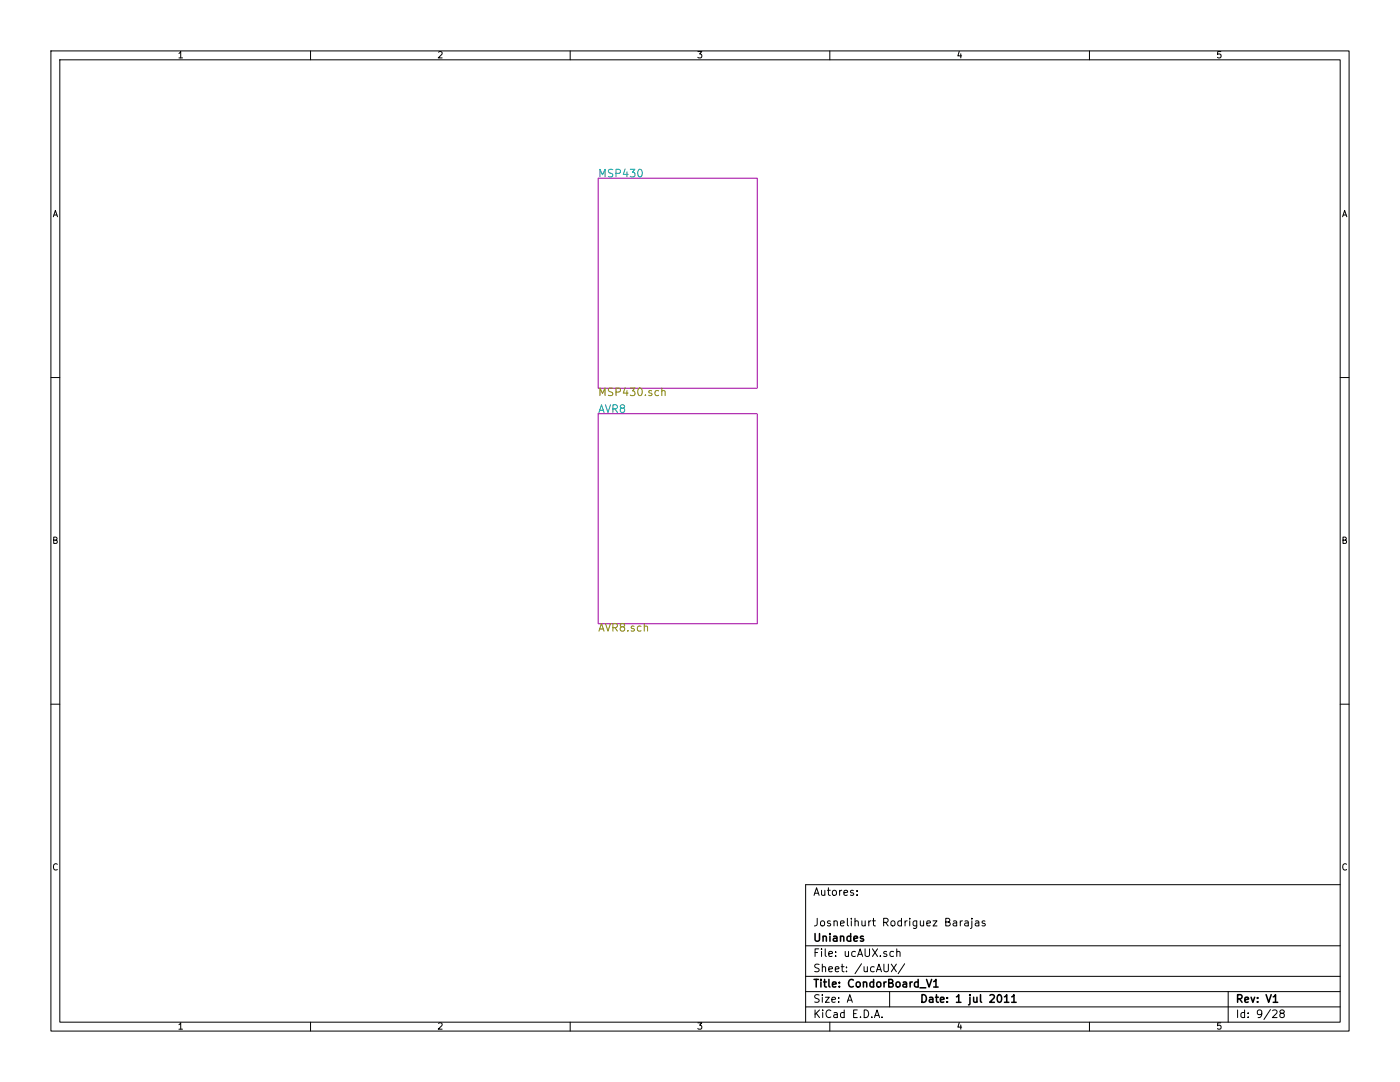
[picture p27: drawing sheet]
<svg xmlns="http://www.w3.org/2000/svg" width="279mm" height="216mm" viewBox="0 0 279 216" stroke-linecap="round" stroke-linejoin="round" font-family="sans-serif">
<g fill="none" stroke="#000" stroke-width=".2">
<path d="M10.2 10.2h259v195.5h-259zM11.9 11.9h255.6v192.1h-255.6zM35.7 10.7l.4-.4v1.3M35.7 11.6h.7M62 10.2v1.7M87.5 10.4l.5-.1 .2 .4-.7 .9h.7M113.8 10.2v1.7M139.3 10.3h.8l-.5 .5 .4 .1v.5l-.2 .2-.5-.2M165.6 10.2v1.7M191.4 10.2l-.2 1h.7M191.7 10.7v.9M217.4 10.2v1.7"/>
<path d="M243.6 10.3h-.6v.6l.2-.1 .4 .1v.5l-.1 .2-.5-.2M10.6 43.3l.4-1.3 .5 1.3M10.8 42.9h.6M267.9 43.3l.5-1.3 .4 1.3M268.1 42.9h.6M10.2 75.3h1.7M267.5 75.3h1.7M10.7 107.8l.6-.1v-.4l-.6-.1v1.2h.5l.2-.4-.2-.2M268 107.8l.6-.1v-.4l-.6-.1v1.2h.5l.2-.4-.2-.2M10.2 140.5h1.7M267.5 140.5h1.7M11.4 172.5a.5 .5 0 0 0-.6 0 .5 .5 0 0 0-.1 .6l.2 .5 .5-.1"/>
<path d="M162.5 178.7l.5-1.6 .5 1.6M162.6 178.2h.7M164 177.6v.9a.39 .39 0 0 0 .6 0M164.6 177.6v1.1M165.1 177.6h.6M165.3 177.1v1.4l.4 .2M166.2 177.8l.2-.2 .5 .2v.7l-.3 .2-.4-.2zM167.6 177.6v1.1M168 177.6l-.4 .4M168.4 178.2l.8-.2-.1-.3-.4-.1-.3 .3 .1 .7h.6M170.3 177.7l-.3-.1-.3 .3 .1 .2 .5 .1v.4h-.6M171 178.5v.2"/>
<path d="M171 177.7v.2M267.5 176.5h-106.7v27.5M268.7 172.5a.5 .5 0 0 0-.6 0 .5 .5 0 0 0-.1 .6l.2 .5 .5-.1M160.8 188.7h106.7M160.8 194.8h106.7M160.8 197.9h106.7M162.7 190.1h.5M163.1 183.2v1.1a.47 .47 0 0 1-.6 .5M163.4 189.3h-.7v1.6M163.5 198.6a.62 .62 0 0 0-.8 0v.5l.7 .3 .1 .3-.3 .3-.6-.1M163.5 192.5a.62 .62 0 0 0-.8 0v.5l.7 .3 .1 .3-.3 .3-.6-.1M163.8 183.9l.3-.2 .4 .2v.7l-.2 .2-.5-.2z"/>
<path d="M164 189.3v.2M164 189.8v1.1M164.1 198.5v.1M164.1 193h.1a.36 .36 0 0 1 .6 .1v.8M164.1 192.4v1.5M164.1 199v1M164.7 189.3v1.4l.2 .2M164.7 199h.8l-.8 1h.8M165.4 190.3l.7-.1v-.3l-.5-.1-.2 .3 .1 .7h.6M165.4 193.4l.7-.1v-.3l-.5-.1-.2 .2 .1 .7h.6M165.7 183.8l-.3-.1-.3 .3 .1 .2 .5 .1v.4h-.6M166 199.5l.8-.1-.1-.3-.5-.1-.2 .2 .1 .7h.6"/>
<path d="M166.4 183.9l.1-.1a.36 .36 0 0 1 .6 .2v.8M166.4 183.7v1.1M166.7 193.4l.7-.1v-.3l-.5-.1-.2 .2 .1 .7h.6M166.8 190.7v.2M166.8 189.9v.2M167.4 199.9v.1M167.4 199.1v.1M167.7 184.3l.8-.2-.1-.3-.4-.1-.3 .3 .1 .7h.6M167.9 192.9h.6M168.1 192.4v1.3l.4 .2M168.7 189.8v.9a.39 .39 0 0 0 .6 0M168.9 193.8v.1"/>
<path d="M168.9 193v.1M169.1 200l.5-1.5 .5 1.5M169.1 183.2v1.4l.2 .2M169.2 199.6h.8M169.3 189.8v1.1M169.9 183.2v.2M169.9 183.7v1.1M170.6 183.9l.1-.1a.36 .36 0 0 1 .6 .2v.8M170.6 183.2v1.6M170.7 189.9l-.4-.1-.3 .3 .1 .6 .2 .2 .4-.1M171.1 190.9l.6-1.6 .5 1.6M171.3 190.4h.7"/>
<path d="M171.9 192.3l-1.3 2M172 183.7v.9a.39 .39 0 0 0 .7 0M172.4 192.9v.8a.39 .39 0 0 0 .7 .1M172.6 189.3v1.3l.3 .3h.3l.3-.3v-1.3M172.7 183.7v1.1M173.1 192.9v1M173.4 183.7v1.1M173.8 183.7l-.4 .3M174.1 189.3l1 1.6M174.1 183.7h.6M174.3 183.2v1.4l.4 .2M174.5 193l-.5-.1-.3 .3 .1 .6 .2 .1 .5-.1"/>
<path d="M174.9 193.9l.5-1.5 .5 1.5M175 193.5h.8M175.1 189.3l-1 1.6M175.7 190.7v.2M176.4 184h.7l.1-.3v-.3l-.3-.2h-.5v1.6M176.4 192.4v1.2l.3 .3h.3l.3-.3v-1.2M176.7 184l.5 .8M176.9 189.9l-.3-.1-.2 .3v.2l.5 .1v.4h-.5M177.5 197.9v3M177.9 192.4l1 1.5M178 183.8l.3-.1 .3 .3v.5l-.3 .3-.3-.1-.2-.2zM178.3 189.9l-.4-.1-.3 .3 .1 .6 .2 .2 .4-.1"/>
<path d="M178.9 192.4l-1 1.5M179 190v-.1a.36 .36 0 0 1 .6 .2v.8M179 189.3v1.6M179.9 183.8l-.4-.1-.3 .3v.6l.3 .2 .4-.1M179.9 183.2v1.6M180.5 192.3l-1.3 2M180.6 183.7v1.1M181.1 183.7l-.5 .3M181.6 183.2v.2M181.6 183.7v1.1M183 183.7v1.3l-.3 .3-.4-.1M183 183.8l-.5-.1-.3 .3 .1 .6 .2 .2 .5-.1"/>
<path d="M183.7 183.7v.9a.39 .39 0 0 0 .6 0M184.3 183.7v1.1M185 184.3l.7-.2-.1-.3-.4-.1-.2 .3v.7h.6M186.2 183.7h.8l-.8 1.1h.8M188.7 184h.6l.2-.2 .1-.3-.2-.2-.7-.1v1.6h.6l.3-.3a.41 .41 0 0 0-.3-.5M190.3 183.8h.6v1M190.9 184.1l-.5 .1a.3 .3 0 0 0-.2 .3 .3 .3 0 0 0 .2 .3l.5-.1M191.6 183.7v1.1M192.1 183.7l-.5 .3M192.6 183.8h.6v1M193.2 184.1l-.5 .1a.3 .3 0 0 0-.2 .3 .3 .3 0 0 0 .2 .3l.5-.1M194 183.7v1.4l-.3 .2"/>
<path d="M194 183.2v.2M194.7 183.8h.6l.1 1M195.4 184.1l-.6 .1a.3 .3 0 0 0-.2 .3 .3 .3 0 0 0 .2 .3l.6-.1M196.6 183.8l-.4-.1-.2 .3 .1 .2 .5 .1v.4h-.6M245.1 197.9v6.1M35.7 204.5l.4-.4v1.3M35.7 205.4h.7M62 204v1.7M87.5 204.2l.5-.1 .2 .4-.7 .9h.7M113.8 204v1.7M139.3 204.1h.8l-.5 .5 .4 .1v.5l-.2 .2-.5-.2M160.8 200.9h106.7"/>
<path d="M162.7 201.5v1.5M162.9 202.2l.7 .8M163.6 201.5l-.9 .9M164.2 201.5v.2M164.2 202v1M165.6 204v1.7M165.8 201.7a.72 .72 0 0 0-1 .5 .72 .72 0 0 0 .7 .8l.3-.1M166.4 202.1h.6l.1 .9M167.1 202.4l-.5 .1a.3 .3 0 0 0-.2 .3 .3 .3 0 0 0 .2 .2h.5M168.5 202.1l-.5-.1-.3 .3 .1 .6 .2 .1h.5M168.5 201.5v1.5M170.4 202.3h.5"/>
<path d="M171.1 201.5h-.7v1.5h.7M171.7 202.9v.1M172.5 201.5a.77 .77 0 0 1 .9 .8 .77 .77 0 0 1-.9 .7zM174 202.9v.1M174.5 203l.5-1.5 .5 1.5M174.7 202.6h.7M176 202.9v.1M191.4 204l-.2 1h.7M191.7 204.5v.9M217.4 204v1.7M243.6 204.1h-.6v.6l.2-.1 .4 .1v.5l-.1 .2-.5-.2M247 201.5v1.5"/>
<path d="M248.4 202.1l-.4-.1-.3 .3v.6l.3 .1h.4M248.4 201.5v1.5M249.1 202.9v.1M249.1 202.1v.2M251.8 202.2l-.3 .3-.4-.1-.2-.2 .2-.6 .4-.1 .2 .2a1.16 1.16 0 0 1-.2 1.3h-.4M253.5 201.4l-1.3 2M254 201.7l.6-.2 .3 .5-1 1h1M255.7 202.2l-.3-.3 .1-.2 .2-.2 .5 .1 .1 .2-.1 .2-.6 .3-.2 .2 .1 .4 .2 .1h.3l.3-.2v-.3l-.3-.3"/>
</g>
<g fill="none" stroke="#000" stroke-width=".3">
<path d="M162.5 195.4h.8M162.7 186.3v1.2l.3 .3h.2l.4-.3v-1.2M162.9 195.4v1.6M163.8 195.4v.2M163.8 195.9v1.1M164.3 186.9a.36 .36 0 0 1 .6 .1v.8M164.3 186.8v1M164.4 195.9h.5M164.6 195.4v1.3l.3 .3M165.4 195.4v1.3l.3 .3M165.6 186.3v.1M165.6 186.8v1"/>
<path d="M166.1 196.4l.8-.1-.1-.3-.4-.1-.3 .3 .1 .7h.6M166.4 186.9h.6v.9M167 187.2h-.5a.3 .3 0 0 0-.2 .3 .3 .3 0 0 0 .2 .3l.5-.1M167.5 196.8v.2M167.5 196v.2M167.7 186.9h.1a.36 .36 0 0 1 .6 .1v.8M167.7 186.8v1M169.8 186.9l-.5-.1-.3 .3 .1 .6 .2 .1 .5-.1M169.8 186.3v1.5M170.3 195.6a.72 .72 0 0 0-1 .5 .72 .72 0 0 0 .7 .9l.3-.2M170.4 187.3l.7-.1v-.3l-.5-.1-.2 .2 .1 .7h.6M170.9 196.1l.3-.2 .4 .2v.7l-.2 .2-.5-.2z"/>
<path d="M172.3 186.9l-.4-.1-.2 .2 .1 .2 .5 .2v.3h-.6M172.3 196.1l.1-.1a.36 .36 0 0 1 .6 .2v.8M172.3 195.9v1.1M174.3 196l-.4-.1-.3 .3 .1 .6 .2 .2 .4-.1M174.3 195.4v1.6M175.1 196.1l.2-.2 .4 .2v.7l-.2 .2-.4-.2zM176.4 195.9v1.1M176.9 195.9l-.5 .3M177.4 196.2h.5l.2-.2 .1-.3-.2-.2-.6-.1v1.6h.6l.3-.3a.41 .41 0 0 0-.4-.5M178.9 196.1l.2-.2 .5 .2v.7l-.3 .2-.4-.2zM180.3 196h.5l.1 1M180.9 196.3l-.5 .1a.3 .3 0 0 0-.2 .3 .3 .3 0 0 0 .2 .3l.5-.1"/>
<path d="M181.6 195.9v1.1M182.1 195.9l-.5 .3M183.2 196l-.4-.1-.3 .3 .1 .6 .2 .2 .4-.1M183.2 195.4v1.6M183.6 197.1h1.2M184 198.5a.77 .77 0 0 1 .9 .7 .77 .77 0 0 1-.9 .8zM184.9 195.4l.5 1.6 .5-1.6M185.5 199.1h.6l.1 .9M186.2 199.4h-.5a.3 .3 0 0 0-.3 .3 .3 .3 0 0 0 .3 .3l.5-.1M186.3 195.9l.5-.5v1.6M186.3 197h.9M186.7 199h.6"/>
<path d="M186.9 198.5v1.3l.4 .2M187.7 199.5l.7-.1-.1-.3-.4-.1-.2 .2 .1 .7h.5M189.1 199.9v.1M189.1 199.1v.1M190.9 198.9l.4-.4v1.5M190.9 200h.9M193.6 199v1.3l-.3 .2M193.6 198.5v.1M194.3 199v.8a.39 .39 0 0 0 .7 .1M195 199v1M195.7 198.5v1.3l.2 .2M197.6 198.6l.5-.1 .4 .4-1 1.1h1"/>
<path d="M199.2 198.6l.2-.1a.81 .81 0 0 1 .5 .7 .81 .81 0 0 1-.5 .8l-.2-.1-.2-.5zM200.5 198.9l.4-.4v1.5M200.5 200h.8M201.9 198.9l.5-.4v1.5M201.9 200h.9M247 199.3l.7-.1 .2-.2-.1-.4-.2-.1h-.6v1.5M247.4 199.3l.5 .7M248.4 199.5l.8-.1-.1-.3-.4-.1-.3 .2 .1 .7h.6M249.7 199l.3 1 .4-1M251 199.9v.1M251 199.1v.1M252.7 198.5l.5 1.5 .5-1.5"/>
<path d="M254.1 198.9l.5-.4v1.5M254.1 200h.9"/>
</g>
<path d="M119.4 35.6h31.7v41.9h-31.7zM119.4 82.6h31.7v41.9h-31.7z" fill="none" stroke="#a000a0" stroke-width=".2"/>
<g fill="none" stroke="#00a0a0" stroke-width=".2">
<path d="M119.7 35.3v-1.5l.5 1.1 .6-1.1v1.5M122.3 33.9a.62 .62 0 0 0-.8 0v.5l.7 .3 .1 .3-.3 .3-.6-.1M122.9 34.6l.8-.1 .1-.2-.1-.4-.2-.1h-.6v1.5M124.8 33.7l-.4 1.1h.9M125.1 34.3v1M125.8 33.8h.9l-.5 .6 .4 .1v.7l-.2 .1-.6-.1M127.5 33.9l.2-.1a.81 .81 0 0 1 .5 .7 .81 .81 0 0 1-.5 .8 .98 .98 0 0 1-.2-1.4zM119.5 82.3l.5-1.5 .5 1.5M119.7 81.9h.7M120.8 80.8l.5 1.5 .5-1.5M122.3 81.6l.8-.1 .1-.2-.1-.4-.2-.1h-.6v1.5M122.7 81.6l.5 .7"/>
<path d="M124.1 81.4l-.3-.2 .1-.3 .2-.1h.4l.2 .3-.1 .2-.7 .2-.1 .2 .1 .5 .2 .1h.3l.3-.3v-.3l-.3-.3"/>
</g>
<g fill="none" stroke="#808000" stroke-width=".2">
<path d="M119.7 78.9v-1.5l.5 1.1 .6-1.1v1.5M122.3 77.5a.62 .62 0 0 0-.8 .1v.4l.7 .4 .1 .3-.3 .2h-.6M122.9 78.2h.8l.1-.3-.1-.3-.2-.2h-.6v1.5M124.8 77.3l-.4 1.1h.9M125.1 77.9v1M125.8 77.4h.9l-.5 .6 .4 .2v.6l-.2 .1-.6-.1M127.4 77.6l.3-.2a.81 .81 0 0 1 .5 .8 .81 .81 0 0 1-.5 .7l-.3-.1-.1-.4zM128.8 78.8v.1M130 78l-.3-.1-.2 .3v.2l.5 .1v.4h-.5M131.4 78l-.4-.1-.3 .3 .1 .6 .2 .1h.4M132.1 78.1l.1-.1a.36 .36 0 0 1 .5 .2v.7M132.1 77.4v1.5"/>
<path d="M119.5 125.9l.5-1.5 .5 1.5M119.7 125.5h.7M120.8 124.4l.5 1.5 .5-1.5M122.3 125.2l.8-.1 .1-.2-.1-.3-.2-.2h-.6v1.5M122.7 125.2l.5 .7M124.1 125.1l-.3-.3 .1-.2 .2-.2 .4 .1 .2 .2-.1 .2-.7 .2-.1 .2 .1 .5 .2 .1h.3l.3-.2v-.4l-.3-.2M125.3 125.8v.1M126.5 125l-.3-.1-.2 .2v.2l.5 .2v.4h-.5M127.9 125l-.4-.1-.3 .3 .1 .6 .2 .1h.4M128.6 125.1l.1-.1a.36 .36 0 0 1 .5 .1v.8M128.6 124.4v1.5"/>
</g>
</svg>
